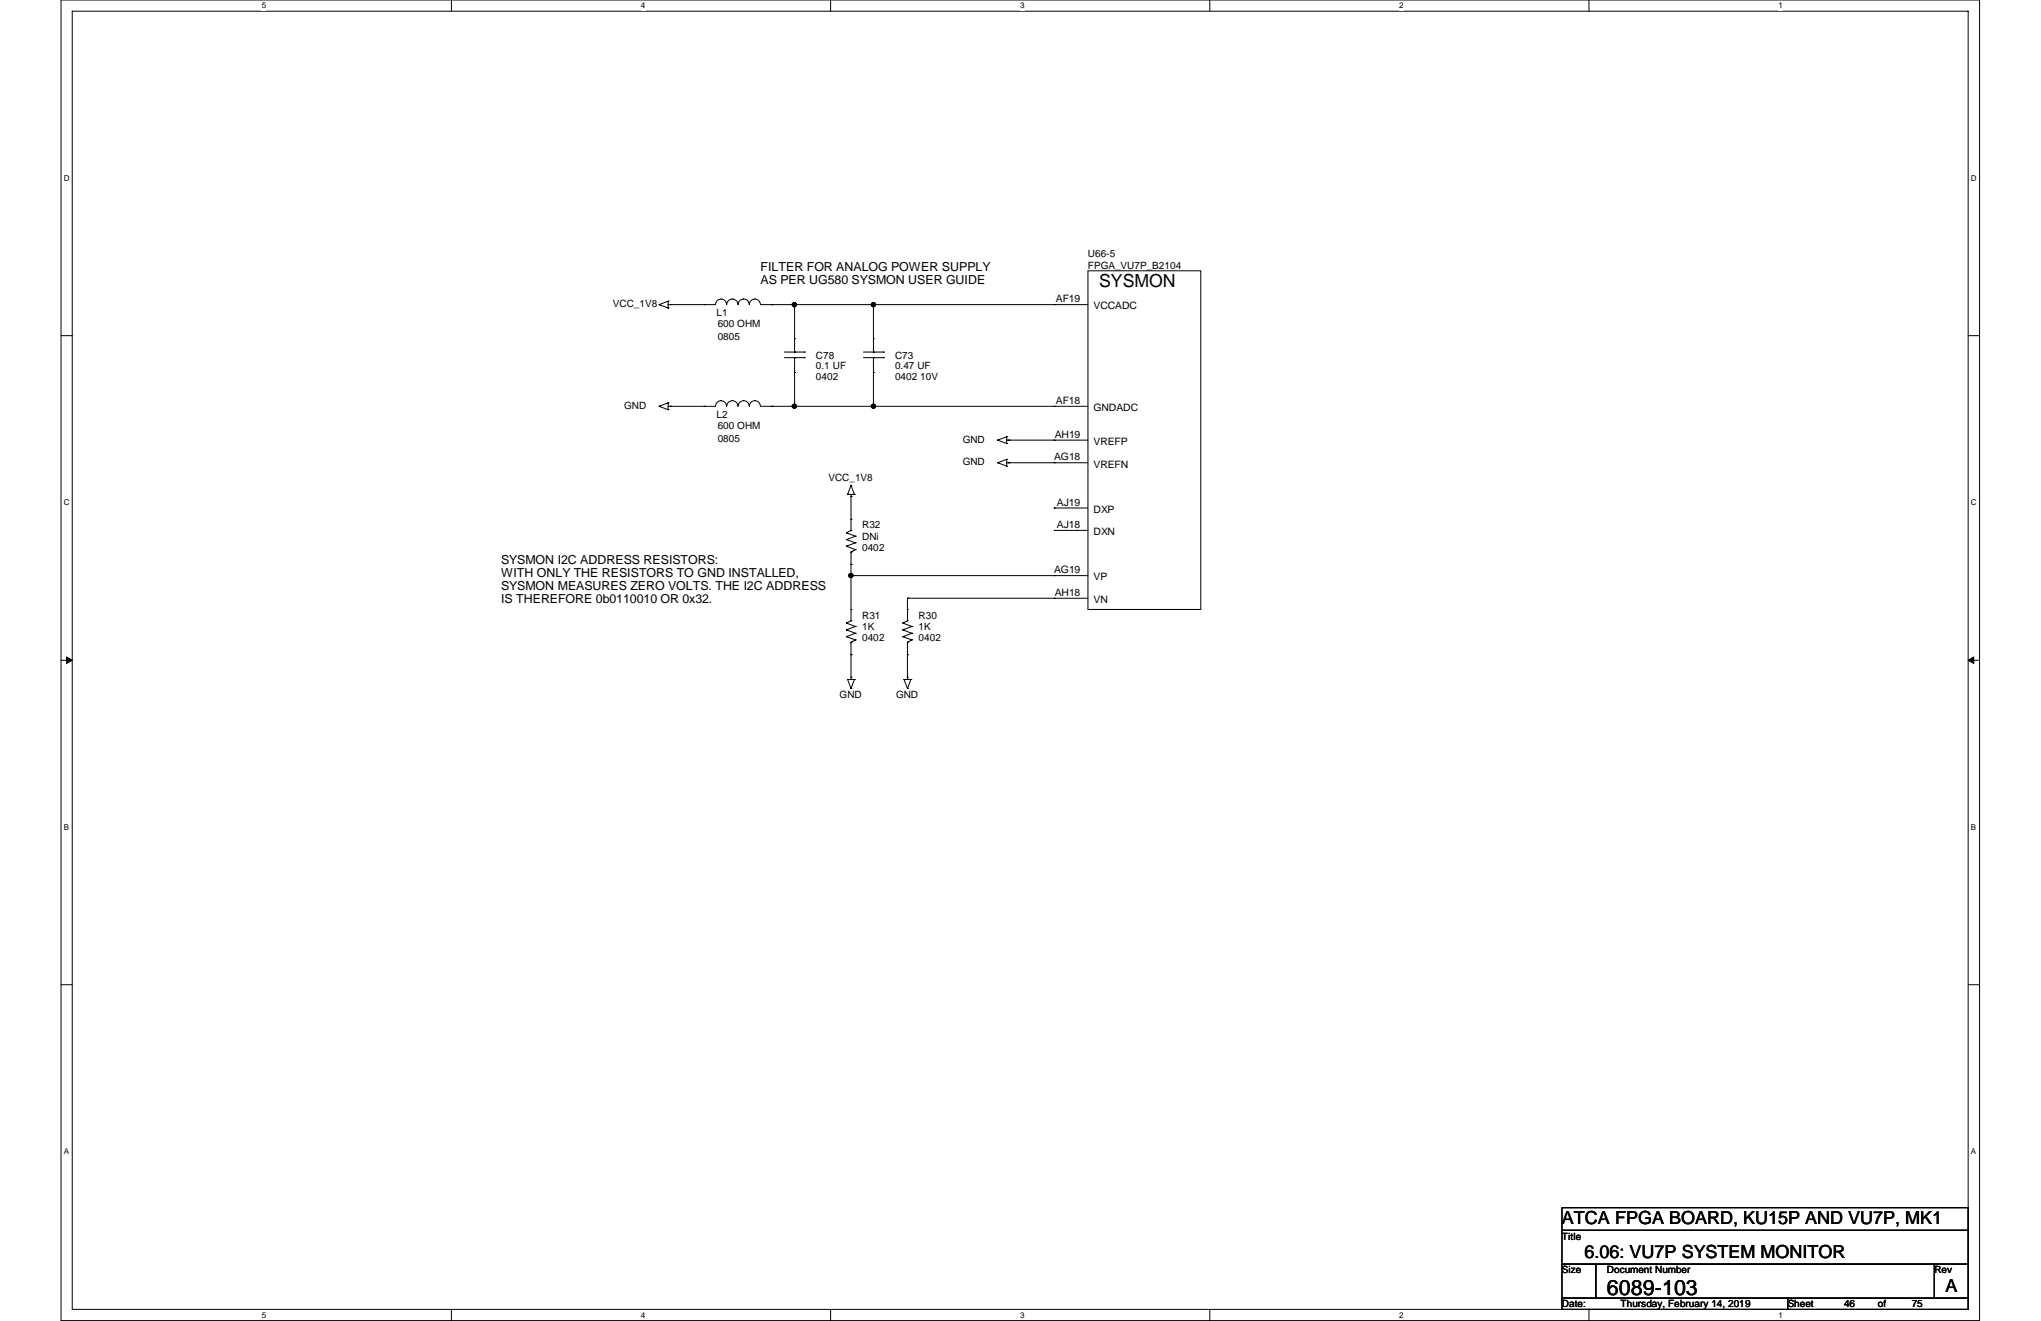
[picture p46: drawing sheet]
<svg xmlns="http://www.w3.org/2000/svg" width="432mm" height="279mm" viewBox="0 0 432 279" stroke-linecap="round" stroke-linejoin="round" font-family="sans-serif">
<defs><g id="words">
<text font-size="4.5" x="340" y="273.9">6089-103</text>
<g font-size="3.8">
<text x="232.5" y="60.7">SYSMON</text>
<text x="330.5" y="258.8">ATCA FPGA BOARD, KU15P AND VU7P, MK1</text>
<text x="335.2" y="266">6.06: VU7P SYSTEM MONITOR</text>
<text x="411.6" y="273.2">A</text>
</g>
<g font-size="2.6">
<text x="160.9" y="57.3">FILTER FOR ANALOG POWER SUPPLY</text>
<text x="160.9" y="60">AS PER UG580 SYSMON USER GUIDE</text>
<text x="106" y="119.3">SYSMON I2C ADDRESS RESISTORS:</text>
<text x="106" y="122">WITH ONLY THE RESISTORS TO GND INSTALLED,</text>
<text x="106" y="124.8">SYSMON MEASURES ZERO VOLTS. THE I2C ADDRESS</text>
<text x="106" y="127.5">IS THEREFORE 0b0110010 OR 0x32.</text>
</g>
<g font-size="2.2">
<text x="223.4" y="63.9">AF19</text>
<text x="231.4" y="65.4">VCCADC</text>
<text x="223.4" y="85.4">AF18</text>
<text x="231.4" y="87">GNDADC</text>
<text x="223.1" y="92.6">AH19</text>
<text x="231.4" y="94.1">VREFP</text>
<text x="223" y="97.4">AG18</text>
<text x="231.4" y="98.9">VREFN</text>
<text x="223.6" y="106.9">AJ19</text>
<text x="223.6" y="111.7">AJ18</text>
<text x="231.4" y="108.5">DXP</text>
<text x="231.4" y="113.2">DXN</text>
<text x="223" y="121.2">AG19</text>
<text x="231.4" y="122.8">VP</text>
<text x="223.1" y="126">AH18</text>
<text x="231.4" y="127.6">VN</text>
</g>
<g font-size="2.1">
<text x="230.2" y="56.9">FPGA_VU7P_B2104</text>
<text x="230.2" y="54.4">U66-5</text>
<text x="129.7" y="65">VCC_1V8</text>
<text x="151.6" y="66.9">L1</text>
<text x="151.8" y="69.3">600 OHM</text>
<text x="151.8" y="71.9">0805</text>
<text x="172.6" y="75.9">C78</text>
<text x="189.4" y="75.9">C73</text>
<text x="172.6" y="78.1">0.1 UF</text>
<text x="172.6" y="80.5">0402</text>
<text x="189.4" y="78.1">0.47 UF</text>
<text x="189.4" y="80.5">0402 10V</text>
<text x="132" y="86.4">GND</text>
<text x="151.6" y="88.3">L2</text>
<text x="151.8" y="90.8">600 OHM</text>
<text x="151.8" y="93.4">0805</text>
<text x="203.7" y="93.6">GND</text>
<text x="175.3" y="101.7">VCC_1V8</text>
<text x="203.7" y="98.4">GND</text>
<text x="182.4" y="111.8">R32</text>
<text x="182.4" y="114.1">DNi</text>
<text x="182.4" y="116.5">0402</text>
<text x="182.4" y="130.9">R31</text>
<text x="194.4" y="130.9">R30</text>
<text x="182.4" y="133.3">1K</text>
<text x="182.4" y="135.6">0402</text>
<text x="194.4" y="133.3">1K</text>
<text x="194.4" y="135.6">0402</text>
<text x="177.6" y="147.6">GND</text>
<text x="189.6" y="147.6">GND</text>
<text x="330.5" y="262.2">Title</text>
<text x="330.5" y="269.3">Size</text>
<text x="340" y="269.3">Document Number</text>
<text x="409.2" y="269.3">Rev</text>
<text x="330.5" y="276.5">Date:</text>
<text x="342.9" y="276.5">Thursday, February 14, 2019</text>
<text x="378.2" y="276.5">Sheet</text>
<text x="390.1" y="276.5">46</text>
<text x="397.3" y="276.5">of</text>
<text x="404.5" y="276.5">75</text>
</g>
<g font-size="1.7">
<text x="55.4" y="1.8">5</text>
<text x="135.6" y="1.8">4</text>
<text x="215.8" y="1.8">3</text>
<text x="296" y="1.8">2</text>
<text x="376.3" y="1.8">1</text>
<text x="13.5" y="38.2">D</text>
<text x="417" y="38.2">D</text>
<text x="13.5" y="106.8">C</text>
<text x="417" y="106.8">C</text>
<text x="13.5" y="175.5">B</text>
<text x="417" y="175.5">B</text>
<text x="13.5" y="244.1">A</text>
<text x="417" y="244.1">A</text>
<text x="55.4" y="278.7">5</text>
<text x="135.6" y="278.7">4</text>
<text x="215.8" y="278.7">3</text>
<text x="296" y="278.7">2</text>
<text x="376.3" y="278.7">1</text>
</g>
</g></defs>
<path d="M12.9 0h405.9v279.3h-405.9zM15.3 2.4h401.1v274.5h-401.1z" fill="none" stroke="#000" stroke-width=".21"/>
<g fill="#fff">
<path d="M55.4 .3h.9v1.9h-.9z"/>
<path d="M55.4 277.2h.9v1.9h-.9z"/>
</g>
<path d="M95.5 0v2.4M95.5 276.9v2.4" fill="none" stroke="#000" stroke-width=".21"/>
<g fill="#fff">
<path d="M135.6 .3h.9v1.9h-.9z"/>
<path d="M135.6 277.2h.9v1.9h-.9z"/>
</g>
<path d="M175.7 0v2.4M175.7 276.9v2.4" fill="none" stroke="#000" stroke-width=".21"/>
<g fill="#fff">
<path d="M215.8 .3h.9v1.9h-.9z"/>
<path d="M215.8 277.2h.9v1.9h-.9z"/>
</g>
<path d="M255.9 0v2.4M255.9 276.9v2.4" fill="none" stroke="#000" stroke-width=".21"/>
<g fill="#fff">
<path d="M296 .3h1v1.9h-1z"/>
<path d="M296 277.2h1v1.9h-1z"/>
</g>
<path d="M336.2 0v2.4M336.2 276.9v2.4" fill="none" stroke="#000" stroke-width=".21"/>
<g fill="#fff">
<path d="M376.3 .3h.9v1.9h-.9z"/>
<path d="M376.3 277.2h.9v1.9h-.9z"/>
<path d="M13.5 36.7h1.2v1.9h-1.2z"/>
<path d="M417 36.7h1.2v1.9h-1.2z"/>
<path d="M13.5 105.3h1.2v1.9h-1.2z"/>
<path d="M417 105.3h1.2v1.9h-1.2z"/>
</g>
<path d="M12.9 71h2.4M416.4 71h2.4" fill="none" stroke="#000" stroke-width=".21"/>
<g fill="#fff">
<path d="M13.5 173.9h1.1v2h-1.1z"/>
<path d="M417 173.9h1.1v2h-1.1z"/>
</g>
<path d="M12.9 139.7h2.4M416.4 139.7h2.4" fill="none" stroke="#000" stroke-width=".21"/>
<path d="M14.1 138.9v1.4l1.2-.6zM416.4 139.7l1.2 .6v-1.4z" fill="#000" stroke="#000" stroke-width=".21"/>
<g fill="#fff">
<path d="M13.5 242.6h1.1v1.9h-1.1z"/>
<path d="M417 242.6h1.1v1.9h-1.1z"/>
</g>
<g fill="none" stroke="#000" stroke-width=".21">
<path d="M230.2 57.3h23.8v71.6h-23.8zM139.4 64.4h.1M139.4 64.4l2 .8M141.4 63.7h.1M141.4 65.2h.1M141.4 63.7v1.5M141.4 63.7l-2 .7M141.8 64.4h.1M149 64.4h.1M153.7 64.4a1.16 1.16 0 0 0-1.2-1.2 1.16 1.16 0 0 0-1.1 1.2h-10M153.8 64.4a1.19 1.19 0 0 1 1.1-1.2 1.19 1.19 0 0 1 1.2 1.2M156.2 64.4a1.16 1.16 0 0 1 1.1-1.2 1.16 1.16 0 0 1 1.2 1.2 1.19 1.19 0 0 1 1.2-1.2 1.19 1.19 0 0 1 1.2 1.2"/>
<path d="M160.9 64.4h69.3M163.3 64.4h.1M165.9 75.6h4.3M165.9 74.5h4.3M168.1 71.6h.1M168.1 78.8h.1M168.1 64.4h.1M168.1 64.4v10.1M168.1 74.5h.1M168.1 75.6h.1M168.1 75.6v10.3M170.2 75.6h.1"/>
<path d="M170.2 74.5h.1M182.7 75.6h4.2M182.7 74.5h4.2M184.8 74.5h.1M184.8 75.6h.1M184.8 64.4h.1M184.8 75.6v10.3M184.8 71.6h.1M184.8 78.8h.1M184.8 64.4v10.1M186.9 75.6h.1M186.9 74.5h.1"/>
<path d="M223 64.4h.1M139.4 85.9h.1M139.4 85.9l2 .8M141.4 85.2h.1M141.4 86.7h.1M141.4 85.2v1.5M141.4 85.2l-2 .7M141.8 85.9h.1M149 85.9h.1M151.4 85.9h-10M151.4 85.9a1.16 1.16 0 0 1 1.1-1.1 1.16 1.16 0 0 1 1.2 1.1M153.8 85.9a1.19 1.19 0 0 1 1.1-1.1 1.19 1.19 0 0 1 1.2 1.1"/>
<path d="M156.2 85.9a1.16 1.16 0 0 1 1.1-1.1 1.16 1.16 0 0 1 1.2 1.1 1.19 1.19 0 0 1 1.2-1.1 1.19 1.19 0 0 1 1.2 1.1M160.9 85.9h69.3M163.3 85.9h.1M168.1 85.9h.1M184.8 85.9h.1M211.1 93.1h.1M211.1 97.9h.1M211.1 93.1l1.9 .7M211.1 97.9l1.9 .7M213 92.4h.1M213 93.8h.1M213 97.2h.1"/>
<path d="M213 98.6h.1M213 92.4v1.4M213 97.2v1.4M213 93.1h17.2M213 92.4l-1.9 .7M213 97.9h17.2M213 97.2l-1.9 .7M213.4 93.1h.1M213.4 97.9h.1M223 97.9h.1M223 93.1h.1M223 85.9h.1"/>
<path d="M179.1 115.5h.1M179.1 114.1h.1M179.1 112.7h.1M179.1 115.5l1.9 .7M179.1 114.1l1.9 .7M179.1 112.7l1.9 .7M179.3 104.6h.1M179.3 104.6h1.5M180 112.2h.1M180 116.8h.1M180 109.8h.1M180 119.4h.1"/>
<path d="M180 116.8v14.5M180 112.2l-.9 .5M180 105h.1M180 102.7h.1M180 104.6v7.6M180 102.7l.8 1.9M180 102.7l-.7 1.9M180.8 104.6h.1M181 116.2h.1M181 114.8h.1M181 113.4h.1M181 116.2l-1 .6"/>
<path d="M181 114.8l-1.9 .7M181 113.4l-1.9 .7M223 107.4h.1M223 112.2h.1M223 107.4h7.2M223 112.2h7.2M179.1 134.7h.1M179.1 133.2h.1M179.1 131.8h.1M179.1 134.7l1.9 .6M179.1 133.2l1.9 .7M179.1 131.8l1.9 .7"/>
<path d="M180 121.8h.1M180 128.9h.1M180 138.5h.1M180 131.3h.1M180 135.8h.1M180 135.8v7.9M180 131.3l-.9 .5M181 135.3h.1M181 133.9h.1M181 132.5h.1M181 135.3l-1 .5M181 133.9l-1.9 .8"/>
<path d="M181 132.5l-1.9 .7M191 134.7h.1M191 133.2h.1M191 131.8h.1M191 134.7l1.9 .6M191 133.2l1.9 .7M191 131.8l1.9 .7M192 131.3h.1M192 135.8h.1M192 135.8v7.9M192 131.3l-1 .5M192 128.9h.1"/>
<path d="M192 138.5h.1M192 126.5h.1M192 126.5v4.8M192.9 135.3h.1M192.9 133.9h.1M192.9 132.5h.1M192.9 135.3l-.9 .5M192.9 133.9l-1.9 .8M192.9 132.5l-1.9 .7M223 126.5h.1M223 121.8h.1M230.2 126.5h-38.2"/>
<path d="M230.2 121.8h-50.2M179.3 143.7h.1M179.3 143.7h1.5M179.3 143.7l.7 1.9M180 143.3h.1M180 145.6h.1M180.8 143.7h.1M180.8 143.7l-.8 1.9M191.3 143.7h.1M191.3 143.7h1.4M191.3 143.7l.7 1.9M192 143.3h.1"/>
<path d="M192 145.6h.1M192.7 143.7h.1M192.7 143.7l-.7 1.9M12.9 208.3h2.4M416.4 208.3h2.4M330.5 255.4h85.9v4.8h-85.9zM330.5 260.2h85.9v7.2h-85.9zM330.5 267.4h7.1v7.2h-7.1zM330.5 274.6h47.7v2.3h-47.7zM337.6 267.4h71.6v7.2h-71.6zM378.2 274.6h38.2v2.3h-38.2zM409.2 267.4h7.2v7.2h-7.2z"/>
</g>
<g fill="#000" stroke="#000" stroke-width=".21">
<circle cx="168.1" cy="64.4" r=".47"/>
<circle cx="184.8" cy="64.4" r=".47"/>
<circle cx="168.1" cy="85.9" r=".46"/>
<circle cx="184.8" cy="85.9" r=".46"/>
<circle cx="180" cy="121.7" r=".46"/>
</g>
<use href="#words"/>
</svg>
